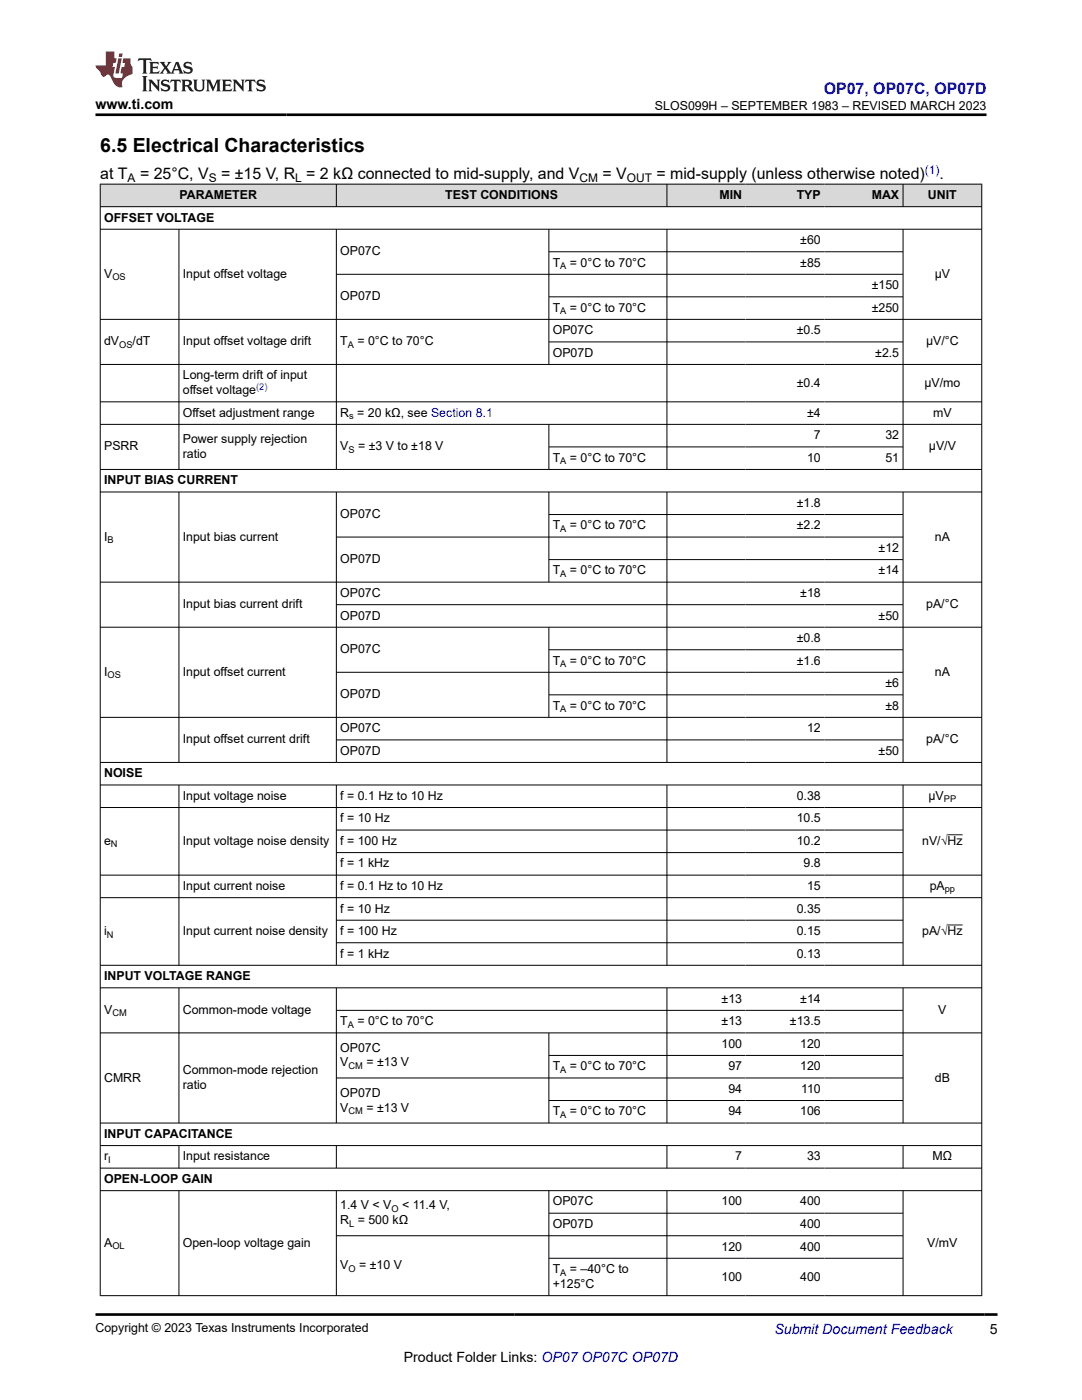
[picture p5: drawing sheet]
<svg xmlns="http://www.w3.org/2000/svg" width="216mm" height="279mm" viewBox="0 0 216 279" stroke-linecap="round" stroke-linejoin="round" font-family="sans-serif">
<defs><g id="words">
<text font-size="3.9" x="20" y="30.3">6.5 Electrical Characteristics</text>
<text font-size="3.2" fill="#00f" x="164.4" y="18.7">OP07, OP07C, OP07D</text>
<g font-size="3.2">
<text x="20" y="35.7">at T</text>
<text x="27.9" y="35.7">= 25°C, V</text>
<text x="44.1" y="35.7">= ±15 V, R = 2 kΩ connected to mid-supply, and V</text>
<text x="120.2" y="35.7">= V</text>
<text x="131" y="35.7">= mid-supply (unless otherwise noted)</text>
<text x="187.5" y="35.7">.</text>
</g>
<g font-size="2.8">
<text x="19" y="21.8">www.ti.com</text>
<text x="197.5" y="266.1">5</text>
<text x="80.6" y="271.7">Product Folder Links: OP07 OP07C OP07D</text>
</g>
<text font-size="2.8" fill="#00f" x="154.5" y="266.2">Submit Document Feedback</text>
<g font-size="2.5">
<text x="130.7" y="21.9">SLOS099H – SEPTEMBER 1983 – REVISED MARCH 2023</text>
<text x="35.8" y="39.7">PARAMETER</text>
<text x="88.8" y="39.7">TEST CONDITIONS</text>
<text x="143.6" y="39.7">MIN</text>
<text x="159" y="39.7">TYP</text>
<text x="173.9" y="39.7">MAX</text>
<text x="185.2" y="39.7">UNIT</text>
<text x="20.8" y="44.2">OFFSET VOLTAGE</text>
<text x="67.9" y="51">OP07C</text>
<text x="110.3" y="53.2">T</text>
<text x="113.7" y="53.2">= 0°C to 70°C</text>
<text x="159.7" y="48.7">±60</text>
<text x="159.7" y="53.2">±85</text>
<text x="20.8" y="55.5">V</text>
<text x="36.5" y="55.5">Input offset voltage</text>
<text x="67.9" y="60">OP07D</text>
<text x="174" y="57.7">±150</text>
<text x="186.5" y="55.5">μV</text>
<text x="110.3" y="62.2">T</text>
<text x="113.7" y="62.2">= 0°C to 70°C</text>
<text x="174" y="62.2">±250</text>
<text x="20.8" y="68.9">dV</text>
<text x="26.5" y="68.9">/dT</text>
<text x="36.5" y="68.9">Input offset voltage drift</text>
<text x="67.9" y="68.9">T</text>
<text x="71.3" y="68.9">= 0°C to 70°C</text>
<text x="110.3" y="66.7">OP07C</text>
<text x="110.3" y="71.2">OP07D</text>
<text x="159" y="66.7">±0.5</text>
<text x="174.6" y="71.2">±2.5</text>
<text x="184.8" y="68.9">μV/°C</text>
<text x="36.5" y="75.7">Long-term drift of input</text>
<text x="159" y="77.2">±0.4</text>
<text x="184.5" y="77.2">µV/mo</text>
<text x="36.5" y="78.7">offset voltage</text>
<text x="36.5" y="83.2">Offset adjustment range</text>
<text x="67.9" y="83.2">R = 20 kΩ, see Section 8.1</text>
<text x="161.1" y="83.2">±4</text>
<text x="186.2" y="83.2">mV</text>
<text x="20.8" y="89.9">PSRR</text>
<text x="36.5" y="88.4">Power supply rejection</text>
<text x="67.9" y="89.9">V</text>
<text x="71.5" y="89.9">= ±3 V to ±18 V</text>
<text x="162.4" y="87.7">7</text>
<text x="176.7" y="87.7">32</text>
<text x="185.3" y="89.9">μV/V</text>
<text x="36.5" y="91.4">ratio</text>
<text x="110.3" y="92.2">T</text>
<text x="113.7" y="92.2">= 0°C to 70°C</text>
<text x="161" y="92.2">10</text>
<text x="176.7" y="92.2">51</text>
<text x="20.8" y="96.6">INPUT BIAS CURRENT</text>
<text x="159" y="101.1">±1.8</text>
<text x="20.8" y="107.9">I</text>
<text x="36.5" y="107.9">Input bias current</text>
<text x="67.9" y="103.4">OP07C</text>
<text x="110.3" y="105.6">T</text>
<text x="113.7" y="105.6">= 0°C to 70°C</text>
<text x="159" y="105.6">±2.2</text>
<text x="186.5" y="107.9">nA</text>
<text x="67.9" y="112.4">OP07D</text>
<text x="175.3" y="110.1">±12</text>
<text x="67.9" y="119.1">OP07C</text>
<text x="110.3" y="114.6">T</text>
<text x="113.7" y="114.6">= 0°C to 70°C</text>
<text x="159.7" y="119.1">±18</text>
<text x="175.3" y="114.6">±14</text>
<text x="36.5" y="121.4">Input bias current drift</text>
<text x="67.9" y="123.6">OP07D</text>
<text x="175.3" y="123.6">±50</text>
<text x="184.8" y="121.4">pA/°C</text>
<text x="67.9" y="130.4">OP07C</text>
<text x="159" y="128.1">±0.8</text>
<text x="20.8" y="134.9">I</text>
<text x="36.5" y="134.9">Input offset current</text>
<text x="110.3" y="132.6">T</text>
<text x="113.7" y="132.6">= 0°C to 70°C</text>
<text x="159" y="132.6">±1.6</text>
<text x="176.7" y="137.1">±6</text>
<text x="186.5" y="134.9">nA</text>
<text x="67.9" y="139.4">OP07D</text>
<text x="110.3" y="141.6">T</text>
<text x="113.7" y="141.6">= 0°C to 70°C</text>
<text x="176.7" y="141.6">±8</text>
<text x="36.5" y="148.4">Input offset current drift</text>
<text x="67.9" y="146.1">OP07C</text>
<text x="161" y="146.1">12</text>
<text x="184.8" y="148.4">pA/°C</text>
<text x="20.8" y="155.1">NOISE</text>
<text x="67.9" y="150.6">OP07D</text>
<text x="175.3" y="150.6">±50</text>
<text x="36.5" y="159.6">Input voltage noise</text>
<text x="67.9" y="159.6">f = 0.1 Hz to 10 Hz</text>
<text x="159" y="159.6">0.38</text>
<text x="185.3" y="159.6">μV</text>
<text x="67.9" y="164.1">f = 10 Hz</text>
<text x="159" y="164.1">10.5</text>
<text x="20.8" y="168.6">e</text>
<text x="36.5" y="168.6">Input voltage noise density</text>
<text x="67.9" y="168.6">f = 100 Hz</text>
<text x="67.9" y="173.1">f = 1 kHz</text>
<text x="159" y="168.6">10.2</text>
<text x="160.4" y="173.1">9.8</text>
<text x="184" y="168.6">nV/√Hz</text>
<text x="36.5" y="177.6">Input current noise</text>
<text x="67.9" y="177.6">f = 0.1 Hz to 10 Hz</text>
<text x="161" y="177.6">15</text>
<text x="185.5" y="177.6">pA</text>
<text x="67.9" y="182.1">f = 10 Hz</text>
<text x="159" y="182.1">0.35</text>
<text x="20.8" y="186.6">i</text>
<text x="36.5" y="186.6">Input current noise density</text>
<text x="67.9" y="186.6">f = 100 Hz</text>
<text x="67.9" y="191.1">f = 1 kHz</text>
<text x="159" y="186.6">0.15</text>
<text x="159" y="191.1">0.13</text>
<text x="184" y="186.6">pA/√Hz</text>
<text x="20.8" y="195.6">INPUT VOLTAGE RANGE</text>
<text x="20.8" y="202.4">V</text>
<text x="36.5" y="202.4">Common-mode voltage</text>
<text x="144" y="200.1">±13</text>
<text x="159.7" y="200.1">±14</text>
<text x="187.2" y="202.4">V</text>
<text x="67.9" y="204.6">T</text>
<text x="67.9" y="209.9">OP07C</text>
<text x="71.3" y="204.6">= 0°C to 70°C</text>
<text x="144" y="209.1">100</text>
<text x="144" y="204.6">±13</text>
<text x="157.6" y="204.6">±13.5</text>
<text x="159.7" y="209.1">120</text>
<text x="20.8" y="215.8">CMRR</text>
<text x="36.5" y="214.4">Common-mode rejection</text>
<text x="67.9" y="212.8">V</text>
<text x="73.1" y="212.8">= ±13 V</text>
<text x="110.3" y="213.6">T</text>
<text x="113.7" y="213.6">= 0°C to 70°C</text>
<text x="145.3" y="213.6">97</text>
<text x="159.7" y="213.6">120</text>
<text x="186.5" y="215.8">dB</text>
<text x="36.5" y="217.3">ratio</text>
<text x="67.9" y="218.9">OP07D</text>
<text x="67.9" y="221.8">V</text>
<text x="73.1" y="221.8">= ±13 V</text>
<text x="145.3" y="218.1">94</text>
<text x="159.8" y="218.1">110</text>
<text x="20.8" y="227.1">INPUT CAPACITANCE</text>
<text x="110.3" y="222.6">T</text>
<text x="113.7" y="222.6">= 0°C to 70°C</text>
<text x="145.3" y="222.6">94</text>
<text x="159.7" y="222.6">106</text>
<text x="20.8" y="231.6">r</text>
<text x="36.5" y="231.6">Input resistance</text>
<text x="146.7" y="231.6">7</text>
<text x="161" y="231.6">33</text>
<text x="186.1" y="231.6">MΩ</text>
<text x="20.8" y="236.1">OPEN-LOOP GAIN</text>
<text x="67.9" y="244.3">R = 500 kΩ</text>
<text x="67.9" y="241.4">1.4 V &lt; V</text>
<text x="80.2" y="241.4">&lt; 11.4 V,</text>
<text x="110.3" y="240.6">OP07C</text>
<text x="110.3" y="245.1">OP07D</text>
<text x="144" y="240.6">100</text>
<text x="159.7" y="240.6">400</text>
<text x="159.7" y="245.1">400</text>
<text x="20.8" y="248.8">A</text>
<text x="36.5" y="248.8">Open-loop voltage gain</text>
<text x="144" y="249.6">120</text>
<text x="159.7" y="249.6">400</text>
<text x="185" y="248.8">V/mV</text>
<text x="67.9" y="253.3">V</text>
<text x="71.7" y="253.3">= ±10 V</text>
<text x="110.3" y="257">+125°C</text>
<text x="110.3" y="254.1">T</text>
<text x="113.7" y="254.1">= –40°C to</text>
<text x="144" y="255.6">100</text>
<text x="159.7" y="255.6">400</text>
<text x="19" y="265.9">Copyright © 2023 Texas Instruments Incorporated</text>
</g>
<text font-size="2.4" fill="#00f" x="184.5" y="34.6">(1)</text>
<g font-size="2.4">
<text x="25.5" y="36.3">A</text>
<text x="41.7" y="36.3">S</text>
<text x="58.9" y="36.3">L</text>
<text x="115.6" y="36.3">CM</text>
<text x="125.1" y="36.3">OUT</text>
</g>
<g font-size="1.9">
<text x="111.8" y="53.7">A</text>
<text x="22.4" y="55.9">OS</text>
<text x="111.8" y="62.7">A</text>
<text x="23.8" y="69.4">OS</text>
<text x="69.4" y="69.4">A</text>
<text x="69.7" y="83.6">s</text>
<text x="69.5" y="90.4">S</text>
<text x="111.8" y="92.6">A</text>
<text x="111.8" y="106.1">A</text>
<text x="21.5" y="108.4">B</text>
<text x="111.8" y="115.1">A</text>
<text x="21.5" y="135.4">OS</text>
<text x="111.8" y="133.1">A</text>
<text x="111.8" y="142.1">A</text>
<text x="188.3" y="160.1">PP</text>
<text x="22.1" y="169.1">N</text>
<text x="188.5" y="178.1">pp</text>
<text x="21.3" y="187.1">N</text>
<text x="22.4" y="202.8">CM</text>
<text x="69.4" y="205.1">A</text>
<text x="69.5" y="213.3">CM</text>
<text x="111.8" y="214.1">A</text>
<text x="69.5" y="222.3">CM</text>
<text x="111.8" y="223.1">A</text>
<text x="21.6" y="232.1">I</text>
<text x="69.7" y="244.8">L</text>
<text x="78.1" y="241.8">O</text>
<text x="22.4" y="249.3">OL</text>
<text x="69.5" y="253.8">O</text>
<text x="111.8" y="254.6">A</text>
</g>
<text font-size="1.9" fill="#00f" x="51.1" y="77.8">(2)</text>
</g></defs>
<g fill="#d8d8d8">
<path d="M20 36.8h175.9v4.4h-175.9z" fill-rule="evenodd"/>
<path d="M20.1 36.8h47v4.4h-47z" fill-rule="evenodd"/>
<path d="M67.2 36.8h65.8v4.4h-65.8z" fill-rule="evenodd"/>
<path d="M133.1 36.8h15.7v4.4h-15.7z" fill-rule="evenodd"/>
<path d="M148.8 36.8h15.7v4.4h-15.7z" fill-rule="evenodd"/>
<path d="M164.5 36.8h15.6v4.4h-15.6z" fill-rule="evenodd"/>
<path d="M180.3 36.8h15.5v4.4h-15.5z" fill-rule="evenodd"/>
</g>
<g fill="none" stroke="#000" stroke-width=".2">
<path d="M19.9 36.8h176.1M20 36.7v221.9M67.1 36.7v4.6M133.1 36.7v4.6M180.2 36.7v4.6M195.9 36.7v221.9M19.9 41.2h176.1M19.9 45.7h176.1M35.7 45.7v48.1M67.1 45.7v48.1M109.5 45.7v27.1M109.5 50.2h70.8"/>
<path d="M109.5 59.2h70.8M133.1 45.7v48.1M180.2 45.7v48.1M180.3 54.7h-113.2M19.9 63.7h176.1M19.9 72.7h176.1M109.5 68.2h70.8M19.9 80.2h176.1M19.9 84.7h176.1M19.9 93.7h176.1M19.9 98.2h176.1M35.7 98.2v54"/>
<path d="M67.1 98.2v54M109.5 84.7v9.1M109.5 98.2v18M109.5 89.2h70.8M133.1 98.2v54M180.2 98.2v54M19.9 116.2h176.1M67.1 107.2h113.2M109.5 102.7h70.8M109.5 111.7h70.8M19.9 125.2h176.1M67.1 120.7h113.2"/>
<path d="M67.1 134.2h113.2M109.5 125.2v18M109.5 129.7h70.8M109.5 138.7h70.8M19.9 143.2h176.1M19.9 152.2h176.1M19.9 156.7h176.1M35.7 156.7v36M67.1 156.7v36M67.1 147.7h113.2M133.1 156.7v36M180.2 156.7v36"/>
<path d="M19.9 161.2h176.1M19.9 174.7h176.1M19.9 179.1h176.1M67.1 165.7h113.2M67.1 170.2h113.2M189.1 166.6h3M19.9 192.6h176.1M19.9 197.1h176.1M35.7 197.1v27.1M67.1 197.1v27.1M67.1 183.6h113.2M67.1 188.1h113.2"/>
<path d="M133.1 197.1v27.1M180.2 197.1v27.1M189.1 184.6h3M19.9 206.1h176.1M67.1 201.6h113.2M67.1 215.1h113.2M109.5 206.1v18.1M109.5 210.6h70.8M109.5 219.6h70.8M19.9 224.1h176.1M19.9 228.6h176.1M19.9 233.1h176.1"/>
<path d="M19.9 237.6h176.1M35.7 228.6v4.6M35.7 237.6v21M67.1 228.6v4.6M67.1 237.6v21M109.5 237.6v21M133.1 228.6v4.6M133.1 237.6v21M180.2 228.6v4.6M180.2 237.6v21M19.9 258.6h176.1M67.1 246.6h113.2"/>
<path d="M109.5 242.1h70.8M109.5 251.1h70.8"/>
</g>
<path d="M27.7 11.6l-.2 .6 .5-.2h.6v.1v2.2l-.2 .4h1l-.2-.4v-2.2v-.1h.5l.5 .2-.1-.6zM29.8 12.4l.2 .3v1.6l-.2 .4h1.9l.1-.6a1.08 1.08 0 0 1-1.3 .2v-.7h.6l.4 .2v-.7l-.4 .2h-.6v-.5l.2-.2a1 1 0 0 1 1 .3l-.1-.5zM31.8 12.4l1 1.1-1 1.2h.9l-.2-.2 .4-.8 .5 .8-.2 .2h1.6l-.2-.2 .1-.5h1l.1 .5-.1 .2h.9l-.2-.4-.8-1.9h-.5l-1 2.1-.8-1.1 .9-1h-.8l.2 .2-.5 .6-.3-.6 .1-.2zM35.2 12.8l.4 1h-.8zM36.8 12.5a.65 .65 0 0 0-.2 .7 .65 .65 0 0 0 .6 .5l.7 .1 .1 .3a.79 .79 0 0 1-.7 .4 .79 .79 0 0 1-.7-.5l.1 .7 .2-.1a.93 .93 0 0 0 1.1 0 .93 .93 0 0 0 .4-.9 1.46 1.46 0 0 0-1.2-.6l-.1-.3a1.09 1.09 0 0 1 1.2 .2l-.2-.6-.1 .1-.6-.2zM28.4 15.2l.2 .4v2.2l-.2 .4h1l-.2-.4v-2.2l.2-.4zM29.6 15.9l.2 .4v1.5l-.2 .4h.8l-.3-.4v-1.3l1.7 1.8v-2l.2-.4h-.8l.2 .2 .1 1.1-1.2-1.3zM32.3 16a.65 .65 0 0 0-.2 .8 .65 .65 0 0 0 .7 .4l.6 .2 .1 .2a.79 .79 0 0 1-.7 .4 .79 .79 0 0 1-.7-.5l.1 .7 .2-.1a.93 .93 0 0 0 1.1 .1 .93 .93 0 0 0 .4-1 1.46 1.46 0 0 0-1.2-.5l-.1-.4a1.09 1.09 0 0 1 1.2 .2l-.2-.6-.1 .1-.6-.1zM34.1 15.9l-.1 .6a.63 .63 0 0 1 .7-.3l.1 1.6-.3 .4h1l-.2-.4v-1.6a.66 .66 0 0 1 .8 .3l-.1-.6zM36.2 15.9l.2 .4v1.5l-.2 .4h.9l-.2-.2v-.7h.5l.1 .2a.79 .79 0 0 0 1.2 .6l-1-.9a.61 .61 0 0 0 .6-.6 .61 .61 0 0 0-.5-.7zM36.9 16.2h.2a.47 .47 0 0 1 .5 .1 .47 .47 0 0 1 .1 .5l-.2 .1-.6 .1zM38.5 15.9l.2 .2a2.27 2.27 0 0 0 .4 2 1.04 1.04 0 0 0 1.7-.7v-1.3l.2-.2h-.8l.2 .4v1.1a.6 .6 0 0 1-.6 .6 .6 .6 0 0 1-.6-.6v-1.1l.3-.4zM41.1 15.9l.2 .4v1.5l-.2 .4h.7l-.2-.4v-1.4l.9 1.9 .8-1.9v1.4l-.2 .4h1l-.3-.4v-1.5l.3-.4h-.8l-.7 1.5-.7-1.5zM44.3 15.9l.2 .4v1.5l-.2 .4h1.9l.1-.6a1.09 1.09 0 0 1-1.3 .2v-.7h.6l.4 .2v-.6l-.4 .2h-.6v-.6l.2-.1a1.01 1.01 0 0 1 1 .3l-.1-.6zM46.4 15.9l.3 .4v1.5l-.3 .4h.8l-.2-.4v-1.3l1.6 1.8v-2l.2-.4h-.7l.2 .2v1.1l-1.2-1.3zM49 15.9l-.1 .6a.63 .63 0 0 1 .8-.3v1.6l-.3 .4h1l-.2-.4v-1.6a.66 .66 0 0 1 .8 .3l-.1-.6zM51.4 16a.65 .65 0 0 0-.2 .8 .65 .65 0 0 0 .6 .4l.6 .2 .2 .2a.79 .79 0 0 1-.8 .4 .79 .79 0 0 1-.6-.5l.1 .7 .2-.1a.93 .93 0 0 0 1 .1 .93 .93 0 0 0 .5-1 1.46 1.46 0 0 0-1.3-.5l-.1-.4a1.09 1.09 0 0 1 1.3 .2l-.2-.6-.2 .1-.5-.1z" fill="#231f20"/>
<path d="M21.1 10.3v2.7h-2.1l.1 .4 .9 1a.95 .95 0 0 0 .9 .9 .59 .59 0 0 1 .6-.4 .59 .59 0 0 1 .5 .3l.4 .8a1.59 1.59 0 0 0 2.1 1.4 1.61 1.61 0 0 1 1-2.3l1-.3-.1-1.5a1.59 1.59 0 0 1-.4-1.7h-1.4l-.2 .9h.5l-.1 .9h-.5l-.2 .9v.3l.4 .1-.2 .9h-.6a.73 .73 0 0 1-1.1-.7l.3-1.5h-.5l.2-.9h.5l.2-.9h-.5v-1.3zM23.6 11.6l-.6 3.1h.7l.6-3.1zM23.8 10.7l-.1 .6h.7l.1-.6z" fill="#ed1c24"/>
<path d="M19 22.9h177.8M19.1 262.3h179.9" fill="none" stroke="#000" stroke-width=".53"/>
<use href="#words"/>
</svg>
